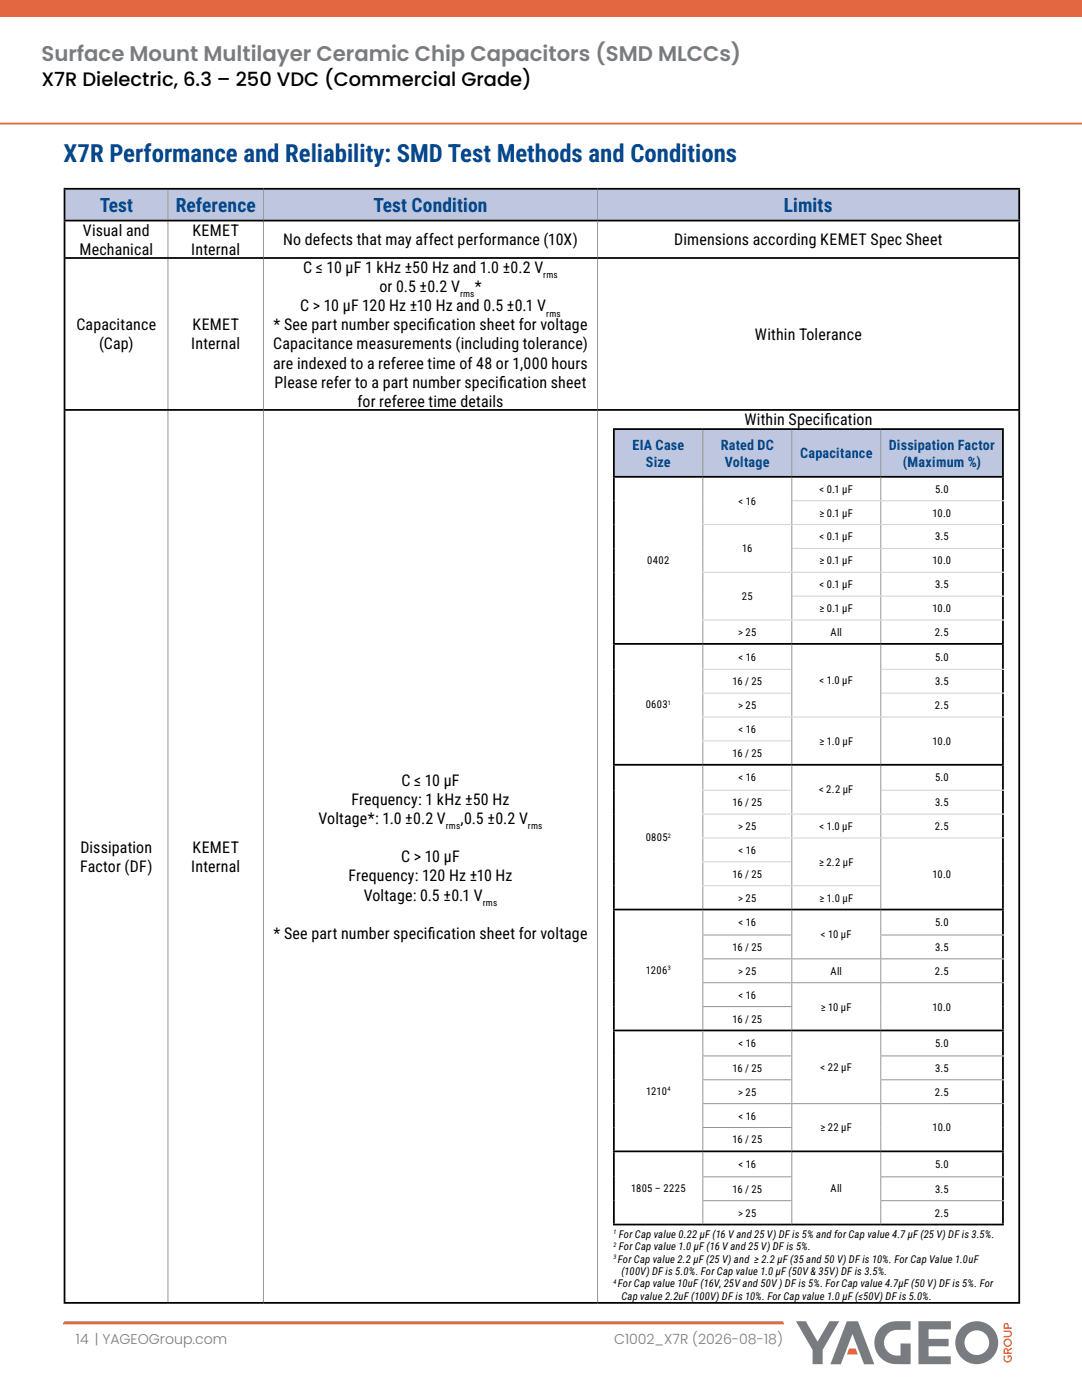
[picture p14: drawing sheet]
<svg xmlns="http://www.w3.org/2000/svg" width="216mm" height="279mm" viewBox="0 0 216 279" stroke-linecap="round" stroke-linejoin="round" font-family="sans-serif">
<defs><g id="words">
<text font-size="4.9" fill="#004990" x="12.7" y="32.3">X7R Performance and Reliability: SMD Test Methods and Conditions</text>
<text font-size="4.2" fill="#787c81" x="8.3" y="12.2">Surface Mount Multilayer Ceramic Chip Capacitors (SMD MLCCs)</text>
<text font-size="3.9" x="8.3" y="17.2">X7R Dielectric, 6.3 – 250 VDC (Commercial Grade)</text>
<g font-size="3.9" fill="#004990">
<text x="19.9" y="42.3">Test</text>
<text x="35.1" y="42.3">Reference</text>
<text x="74.5" y="42.3">Test Condition</text>
<text x="156.4" y="42.3">Limits</text>
</g>
<g font-size="3.2">
<text x="16.5" y="47">Visual and</text>
<text x="38.4" y="47">KEMET</text>
<text x="15.9" y="50.9">Mechanical</text>
<text x="38.2" y="50.9">Internal</text>
<text x="56.5" y="48.9">No defects that may affect performance (10X)</text>
<text x="134.5" y="48.9">Dimensions according KEMET Spec Sheet</text>
<text x="60.5" y="54.5">C ≤ 10 µF 1 kHz ±50 Hz and 1.0 ±0.2 V</text>
<text x="75.7" y="58.3">or 0.5 ±0.2 V</text>
<text x="94.7" y="58.3">*</text>
<text x="15.2" y="65.9">Capacitance</text>
<text x="38.4" y="65.9">KEMET</text>
<text x="54.6" y="65.9">* See part number specif</text>
<text x="59.9" y="62.1">C &gt; 10 µF 120 Hz ±10 Hz and 0.5 ±0.1 V</text>
<text x="85.4" y="65.9">i cation sheet for voltage</text>
<text x="19.8" y="69.7">(Cap)</text>
<text x="38.2" y="69.7">Internal</text>
<text x="54.5" y="69.7">Capacitance measurements (including tolerance)</text>
<text x="150.6" y="67.8">Within Tolerance</text>
<text x="54.5" y="73.6">are indexed to a referee time of 48 or 1,000 hours</text>
<text x="54.8" y="77.4">Please refer to a part number specif</text>
<text x="99.6" y="77.4">i cation sheet</text>
<text x="71.3" y="81.2">for referee time details</text>
<text x="148.5" y="84.8">Within Specif</text>
<text x="164.5" y="84.8">i cation</text>
<text x="70.1" y="160.7">Frequency: 1 kHz ±50 Hz</text>
<text x="80.1" y="156.9">C ≤ 10 µF</text>
<text x="63.6" y="164.5">Voltage*: 1.0 ±0.2 V</text>
<text x="91.9" y="164.5">,0.5 ±0.2 V</text>
<text x="16" y="170.2">Dissipation</text>
<text x="38.4" y="170.2">KEMET</text>
<text x="80.1" y="172.1">C &gt; 10 µF</text>
<text x="16" y="174">Factor (DF)</text>
<text x="38.2" y="174">Internal</text>
<text x="69.5" y="175.9">Frequency: 120 Hz ±10 Hz</text>
<text x="72.6" y="179.7">Voltage: 0.5 ±0.1 V</text>
<text x="54.6" y="187.3">* See part number specif</text>
<text x="85.4" y="187.3">i cation sheet for voltage</text>
</g>
<g font-size="2.8" fill="#004990">
<text x="126.2" y="89.8">EIA Case</text>
<text x="143.8" y="89.8">Rated DC</text>
<text x="177.3" y="89.8">Dissipation Factor</text>
<text x="128.9" y="93.2">Size</text>
<text x="144.7" y="93.2">Voltage</text>
<text x="159.7" y="91.5">Capacitance</text>
<text x="180.1" y="93.2">(Maximum %)</text>
</g>
<g font-size="2.8" fill="#787c81">
<text x="15.2" y="268.1">14 | YAGEOGroup.com</text>
<text x="122.5" y="268.1">C1002_X7R (2026-08-18)</text>
</g>
<g font-size="2.1">
<text x="147.4" y="100.7">&lt; 16</text>
<text x="163.6" y="98.3">&lt; 0.1 µF</text>
<text x="186.6" y="98.3">5.0</text>
<text x="163.5" y="103.1">≥ 0.1 µF</text>
<text x="163.6" y="107.9">&lt; 0.1 µF</text>
<text x="186.1" y="103.1">10.0</text>
<text x="186.6" y="107.9">3.5</text>
<text x="129.1" y="112.6">0402</text>
<text x="148.1" y="110.2">16</text>
<text x="163.5" y="112.6">≥ 0.1 µF</text>
<text x="186.1" y="112.6">10.0</text>
<text x="148" y="119.8">25</text>
<text x="163.6" y="117.4">&lt; 0.1 µF</text>
<text x="186.6" y="117.4">3.5</text>
<text x="163.5" y="122.1">≥ 0.1 µF</text>
<text x="186.1" y="122.1">10.0</text>
<text x="147.3" y="126.9">&gt; 25</text>
<text x="147.4" y="131.8">&lt; 16</text>
<text x="165.7" y="126.9">All</text>
<text x="186.6" y="126.9">2.5</text>
<text x="186.6" y="131.8">5.0</text>
<text x="146.1" y="136.8">16 / 25</text>
<text x="163.5" y="136.6">&lt; 1.0 µF</text>
<text x="186.6" y="136.8">3.5</text>
<text x="128.8" y="141.4">0603</text>
<text x="147.3" y="141.5">&gt; 25</text>
<text x="186.6" y="141.5">2.5</text>
<text x="147.4" y="146.3">&lt; 16</text>
<text x="163.5" y="148.7">≥ 1.0 µF</text>
<text x="186.1" y="148.7">10.0</text>
<text x="146.1" y="151">16 / 25</text>
<text x="147.4" y="156">&lt; 16</text>
<text x="186.6" y="156">5.0</text>
<text x="146.1" y="160.9">16 / 25</text>
<text x="163.5" y="158.3">&lt; 2.2 µF</text>
<text x="186.6" y="160.9">3.5</text>
<text x="128.8" y="167.9">0805</text>
<text x="147.3" y="165.6">&gt; 25</text>
<text x="163.5" y="165.6">&lt; 1.0 µF</text>
<text x="186.6" y="165.6">2.5</text>
<text x="147.4" y="170.4">&lt; 16</text>
<text x="163.4" y="172.8">≥ 2.2 µF</text>
<text x="146.1" y="175.2">16 / 25</text>
<text x="147.3" y="179.9">&gt; 25</text>
<text x="163.5" y="179.9">≥ 1.0 µF</text>
<text x="186.1" y="175.2">10.0</text>
<text x="147.4" y="184.9">&lt; 16</text>
<text x="186.6" y="184.9">5.0</text>
<text x="146.1" y="189.8">16 / 25</text>
<text x="163.8" y="187.2">&lt; 10 µF</text>
<text x="186.6" y="189.8">3.5</text>
<text x="128.9" y="194.4">1206</text>
<text x="147.3" y="194.5">&gt; 25</text>
<text x="165.7" y="194.5">All</text>
<text x="186.6" y="194.5">2.5</text>
<text x="147.4" y="199.3">&lt; 16</text>
<text x="163.8" y="201.7">≥ 10 µF</text>
<text x="186.1" y="201.7">10.0</text>
<text x="146.1" y="204.1">16 / 25</text>
<text x="147.4" y="209">&lt; 16</text>
<text x="186.6" y="209">5.0</text>
<text x="146.1" y="213.9">16 / 25</text>
<text x="163.8" y="213.7">&lt; 22 µF</text>
<text x="186.6" y="213.9">3.5</text>
<text x="128.9" y="218.5">1210</text>
<text x="147.3" y="218.7">&gt; 25</text>
<text x="186.6" y="218.7">2.5</text>
<text x="147.4" y="223.4">&lt; 16</text>
<text x="163.7" y="225.8">≥ 22 µF</text>
<text x="186.1" y="225.8">10.0</text>
<text x="146.1" y="228.2">16 / 25</text>
<text x="147.4" y="233.1">&lt; 16</text>
<text x="186.6" y="233.1">5.0</text>
<text x="125.9" y="237.9">1805 – 2225</text>
<text x="146.1" y="238">16 / 25</text>
<text x="165.7" y="237.9">All</text>
<text x="186.6" y="238">3.5</text>
<text x="147.3" y="242.8">&gt; 25</text>
<text x="186.6" y="242.8">2.5</text>
<text x="123.3" y="252">For Cap value 2.2 µF (25 V) and ≥ 2.2 µF (35 and 50 V) DF is 10%. For Cap Value 1.0uF</text>
<text x="123.5" y="247">For Cap value 0.22 µF (16 V and 25 V) DF is 5% and for Cap value 4.7 µF (25 V) DF is 3.5%.</text>
<text x="123.5" y="249.5">For Cap value 1.0 µF (16 V and 25 V) DF is 5%.</text>
<text x="123.3" y="256.9">For Cap value 10uF (16V, 25V and 50V ) DF is 5%. For Cap value 4.7µF (50 V) DF is 5%. For</text>
<text x="124" y="254.4">(100V) DF is 5.0%. For Cap value 1.0 µF (50V &amp; 35V) DF is 3.5%.</text>
<text x="124" y="259.4">Cap value 2.2uF (100V) DF is 10%. For Cap value 1.0 µF (≤50V) DF is 5.0%.</text>
</g>
<g font-size="1.9">
<text x="91.8" y="59.4">rms</text>
<text x="108.4" y="55.6">rms</text>
<text x="109" y="63.2">rms</text>
<text x="89" y="165.5">rms</text>
<text x="105.3" y="165.5">rms</text>
<text x="96.3" y="180.8">rms</text>
</g>
<g font-size="1.2">
<text x="133.3" y="140.7">1</text>
<text x="133.3" y="167.2">2</text>
<text x="133.2" y="193.7">3</text>
<text x="133.2" y="217.8">4</text>
<text x="122.4" y="246.3">1</text>
<text x="122.4" y="248.8">2</text>
<text x="122.4" y="251.3">3</text>
<text x="122.4" y="256.2">4</text>
</g>
</g></defs>
<g fill="#e3673f">
<path d="M-.1 -.1h216v3.5h-216z"/>
<path d="M12.8 263.7h143.5l.2 .6h-144z"/>
<path d="M200.4 270.5h.3a.62 .62 0 0 0-.2 .9 .62 .62 0 0 0 .8 .2 .62 .62 0 0 0 .3-.8h-.3v.3h-.3v-.6h.8a.89 .89 0 0 1-.1 1.2 .89 .89 0 0 1-1.2 0 .89 .89 0 0 1-.1-1.2z"/>
<path d="M200.2 265.5h1a.69 .69 0 0 1 .7 .7 .69 .69 0 0 1-.7 .7h-1v-.3h1a.41 .41 0 0 0 .4-.4 .41 .41 0 0 0-.4-.4h-1z"/>
<path d="M200.5 269.4v.5h.5l-.1-.5zM200.4 269.1l.2-.1a.47 .47 0 0 1 .6 .4l.7-.5v.3l-.7 .5v.2h.7v.3h-1.7l.1-.7z"/>
<path d="M200.5 268a.57 .57 0 0 0 1.1 0 .57 .57 0 0 0-1.1 0zM200.2 268a.85 .85 0 0 1 1.7 0 .85 .85 0 0 1-1.7 0z"/>
<path d="M200.6 264.4l-.1 .5h.5v-.5l-.2-.1zM200.5 264.1a.6 .6 0 0 1 .7 .1 .6 .6 0 0 1 .1 .7h.6v.3h-1.7l.1-.7z"/>
</g>
<g fill="#787c81">
<path d="M158.8 263.7h2l2.3 4.1 2.4-4.1h2l-3.3 5.7-.1 2.8-2 .1v-2.9z"/>
<path d="M183.3 263.7h6.4v1.6h-4.4v1.9h4v1.5h-4v2h4.4v1.6h-6.4z"/>
<path d="M175.7 265a5.5 5.5 0 0 1 4.6-1.3h1.4v1.7h-2.1a2.64 2.64 0 0 0-3.2 2.6 2.64 2.64 0 0 0 3.3 2.5v-2.4h2v4.1l-.6 .1a7.5 7.5 0 0 1-5.1-1 4.3 4.3 0 0 1-.3-6.3z"/>
<path d="M169 263.7h2.2l3.3 8.6h-2.1l-2.3-6.1-2.3 6.1h-2.1z"/>
<path d="M192.5 268a2.46 2.46 0 0 0 4.9 0 2.46 2.46 0 0 0-4.9 0zM190.6 268a4.3 4.3 0 0 1 8.6 0 4.3 4.3 0 0 1-8.6 0z"/>
</g>
<path d="M169.4 269.1h1.3l.5 1.2h-2.2z" fill="#e3673f"/>
<path d="M0 24.7h215.9" fill="none" stroke="#e5673e" stroke-width=".35"/>
<path d="M12.9 37.7h20.6v6.3h-20.6zM33.5 37.7h19.1v6.3h-19.1zM52.6 37.7h66.6v6.3h-66.6zM119.2 37.7h84.2v6.3h-84.2z" fill="#bfc6e0"/>
<path d="M33.5 37.9v6M52.6 37.9v6M119.2 37.9v6M33.5 44.2v7.1M33.5 51.7v29.9M52.6 44.2v7.1M52.6 51.7v29.9M119.2 44.2v7.1M119.2 51.7v29.9M33.5 82v177.8M52.6 82v177.8M119.2 82v177.8" fill="none" stroke="#939598" stroke-width=".2"/>
<g fill="none" stroke="#000" stroke-width=".35">
<path d="M12.7 37.7h190.9M12.9 37.9v6M203.4 37.9v6M12.7 44h190.9M12.7 51.5h190.9M12.9 44.2v7.1M12.9 51.7v29.9M203.4 44.2v7.1M203.4 51.7v29.9M12.7 81.8h190.9M12.9 82v177.8M203.4 82v177.8"/>
<path d="M12.7 260h190.9"/>
</g>
<path d="M122.5 85.6h17.7v9.6h-17.7zM140.2 85.6h17.8v9.6h-17.8zM158 85.6h17.8v9.6h-17.8zM175.8 85.6h24.3v9.6h-24.3z" fill="#bfc6e0"/>
<g fill="none" stroke="#939598" stroke-width=".2">
<path d="M140.2 85.8v9.2M140.2 95.3v9.3M158 85.8v9.2M158 95.3v9.3M175.8 85.8v9.2M175.8 95.3v4.5M140.2 104.8v9.3M140.2 114.3v9.3M158 104.8v9.3M158 114.3v9.3M175.8 100v4.6M175.8 104.8v4.6"/>
<path d="M175.8 109.5v4.6M175.8 114.3v4.6M175.8 119.1v4.5M140.2 123.8v4.5M140.2 128.7v4.8M140.2 133.7v4.6M140.2 138.4v4.6M158 123.8v4.5M158 128.7v14.3M175.8 123.8v4.5M175.8 128.7v14.3M140.2 143.2v4.6"/>
<path d="M140.2 148v4.5M140.2 152.8v4.8M140.2 157.8v4.6M158 143.2v9.3M158 152.8v9.6M175.8 143.2v9.3M175.8 152.8v9.6M140.2 162.6v4.5M140.2 167.3v4.6M140.2 172.1v4.6M140.2 176.8v4.5M158 162.6v4.5"/>
<path d="M158 167.3v9.4M158 176.8v4.5M175.8 162.6v4.5M175.8 167.3v14M140.2 186.6h17.9M140.2 191.4h60.1M140.2 196.1h60.1M140.2 181.7v4.8M140.2 186.7v4.6M140.2 191.5v4.5M140.2 196.2v4.6M158 181.7v4.8"/>
<path d="M158 186.7v4.6M158 191.5v4.5M158 196.2v4.6M175.7 186.6h24.6M175.8 181.7v4.8M175.8 186.7v4.6M175.8 191.5v4.5M175.8 196.2v9.3M140.2 200.9h17.9M140.2 210.7h17.9M140.2 215.5h17.9M140.2 201v4.5"/>
<path d="M140.2 205.8v4.8M140.2 210.8v4.6M140.2 215.6v4.6M158 201v4.5M158 205.8v4.8M158 210.8v4.6M158 215.6v4.6M175.7 210.7h24.6M175.7 215.5h24.6M175.8 205.8v4.8M175.8 210.8v4.6M175.8 215.6v4.6"/>
<path d="M140.2 220.3h60.1M140.2 225h17.9M140.2 234.9h17.9M140.2 239.6h17.9M140.2 220.3v4.6M140.2 225.1v4.5M140.2 230v4.8M140.2 234.9v4.6M140.2 239.7v4.5M158 220.3v4.6M158 225.1v4.5M158 230v4.8"/>
<path d="M158 234.9v4.6M158 239.7v4.5M175.7 234.9h24.6M175.7 239.6h24.6M175.8 220.3v9.3M175.8 230v4.8M175.8 234.9v4.6M175.8 239.7v4.5"/>
</g>
<g fill="none" stroke="#000" stroke-width=".35">
<path d="M122.3 85.6h78M122.3 95.2h78M122.5 85.8v9.2M122.5 95.3v33M200.1 85.8v9.2M200.1 95.3v4.5M200.1 100v4.6M200.1 104.8v4.6M200.1 109.5v4.6M200.1 114.3v4.6M200.1 119.1v4.5M122.3 128.5h78"/>
<path d="M122.5 128.7v23.8M200.1 123.8v4.5M200.1 128.7v4.8M200.1 133.7v4.6M200.1 138.4v4.6M122.3 152.6h78M122.5 152.8v28.5M200.1 143.2v9.3M200.1 152.8v4.8M200.1 157.8v4.6M200.1 162.6v4.5M200.1 167.3v14"/>
<path d="M122.3 181.5h78M122.5 181.7v23.8M200.1 181.7v4.8M200.1 186.7v4.6M200.1 191.5v4.5M200.1 196.2v9.3M122.3 205.7h78M122.5 205.8v23.8M200.1 205.8v4.8M200.1 210.8v4.6M200.1 215.6v4.6M122.3 229.8h78"/>
<path d="M122.5 230v14.2M200.1 220.3v9.3M200.1 230v4.8M200.1 234.9v4.6M200.1 239.7v4.5M122.3 244.4h78"/>
</g>
<g fill="none" stroke="#d1d3d4" stroke-width=".2">
<path d="M158.1 99.9h42.2M140.2 104.7h60.1M140.2 114.2h60.1M158.1 109.4h42.2M158.1 119h42.2M140.2 123.7h60.1M140.2 133.6h17.7M140.2 138.3h17.7M175.8 133.6h24.5M175.8 138.3h24.5M140.2 143.1h60.1M140.2 147.9h17.7"/>
<path d="M140.2 157.7h17.7M175.8 157.7h24.5M140.2 162.5h60.1M140.2 167.2h60.1M140.2 172h17.7M140.2 176.8h35.5"/>
</g>
<use href="#words"/>
</svg>
